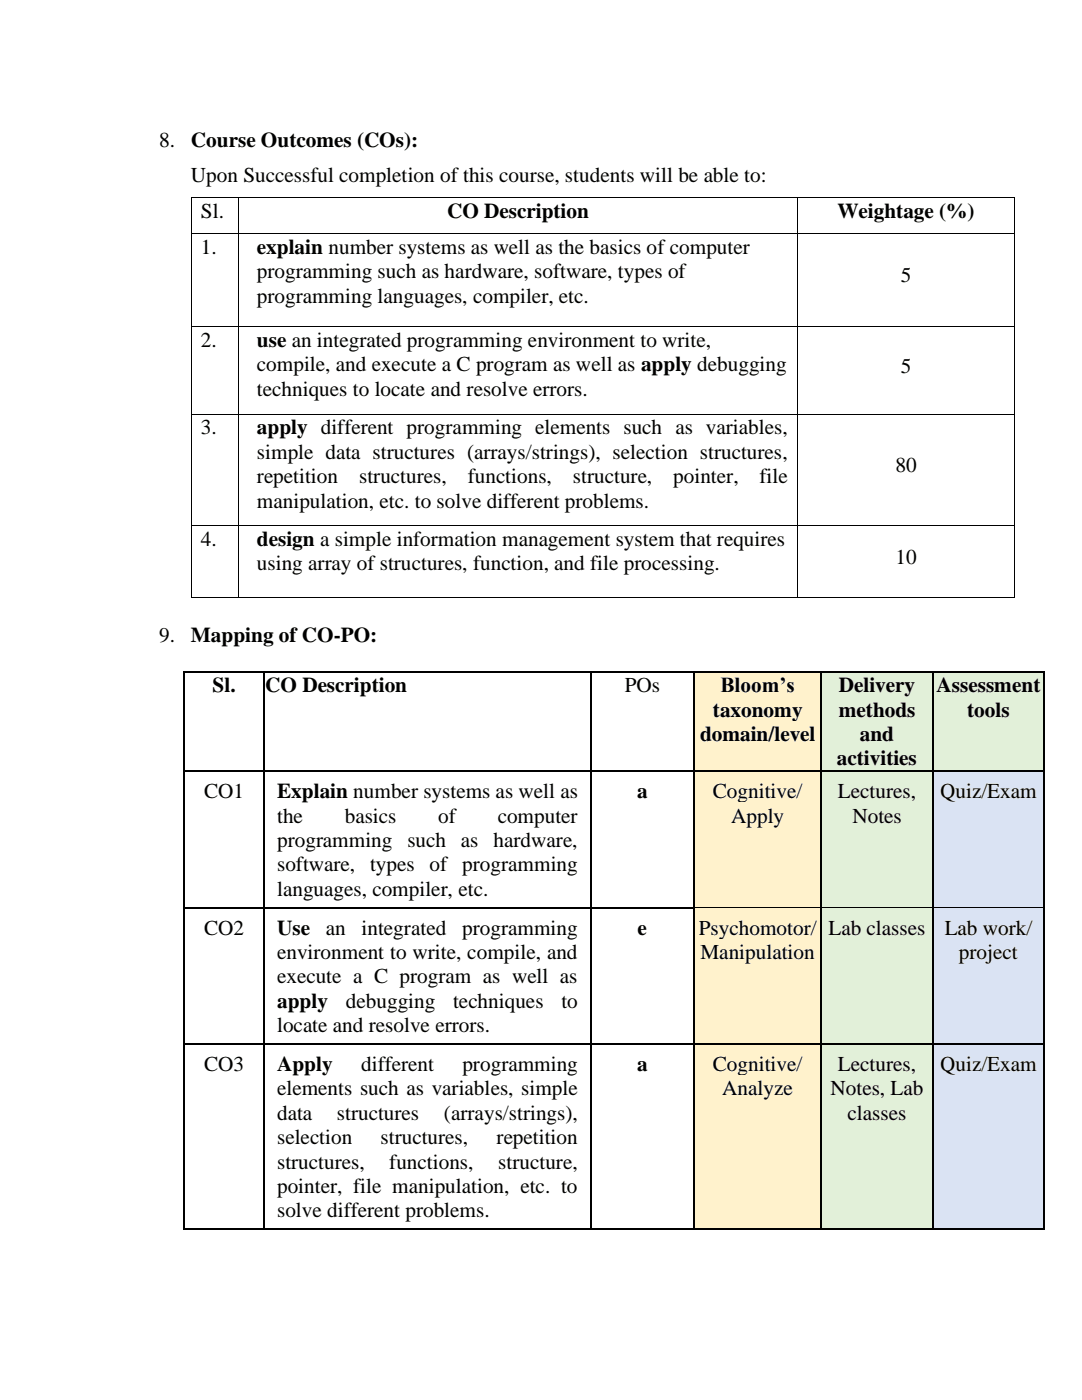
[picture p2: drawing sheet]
<svg xmlns="http://www.w3.org/2000/svg" width="216mm" height="279mm" viewBox="0 0 216 279" stroke-linecap="round" stroke-linejoin="round" font-family="sans-serif">
<defs><g id="words">
<g font-size="4.2">
<text x="31.8" y="29.3">8.</text>
<text x="38.1" y="29.3">Course Outcomes (COs):</text>
<text x="38.1" y="36.3">Upon Successful completion of this course, students will be able to:</text>
<text x="40.1" y="43.5">Sl.</text>
<text x="89.2" y="43.5">CO Description</text>
<text x="167.1" y="43.5">Weightage (%)</text>
<text x="40.1" y="50.6">1.</text>
<text x="51.3" y="50.6">explain number systems as well as the basics of computer</text>
<text x="51.3" y="55.5">programming such as hardware, software, types of</text>
<text x="179.7" y="56.4">5</text>
<text x="51.3" y="60.4">programming languages, compiler, etc.</text>
<text x="40.1" y="69.2">2.</text>
<text x="51.3" y="69.2">use an integrated programming environment to write,</text>
<text x="51.3" y="74.1">compile, and execute a C program as well as apply debugging</text>
<text x="179.7" y="74.4">5</text>
<text x="51.3" y="79">techniques to locate and resolve errors.</text>
<text x="40.1" y="86.7">3.</text>
<text x="51.3" y="86.7">apply different programming elements such as variables,</text>
<text x="51.3" y="91.6">simple data structures (arrays/strings), selection structures,</text>
<text x="178.7" y="94.2">80</text>
<text x="51.3" y="96.5">repetition</text>
<text x="51.3" y="101.3">manipulation, etc. to solve different problems.</text>
<text x="71.7" y="96.5">structures,</text>
<text x="93.3" y="96.5">functions,</text>
<text x="114.3" y="96.5">structure,</text>
<text x="134.3" y="96.5">pointer,</text>
<text x="151.6" y="96.5">file</text>
<text x="40.1" y="108.9">4.</text>
<text x="51.3" y="108.9">design a simple information management system that requires</text>
<text x="51.3" y="113.8">using array of structures, function, and file processing.</text>
<text x="178.7" y="112.5">10</text>
<text x="31.8" y="128.1">9.</text>
<text x="38.1" y="128.1">Mapping of CO-PO:</text>
<text x="42.4" y="138.2">Sl.</text>
<text x="52.9" y="138.2">CO Description</text>
<text x="124.7" y="138.2">POs</text>
<text x="142.3" y="143">taxonomy</text>
<text x="143.7" y="138.2">Bloom’s</text>
<text x="167.4" y="138.2">Delivery</text>
<text x="167.4" y="143">methods</text>
<text x="186.9" y="138.2">Assessment</text>
<text x="193" y="143">tools</text>
<text x="139.7" y="147.9">domain/level</text>
<text x="171.6" y="147.9">and</text>
<text x="167" y="152.8">activities</text>
<text x="40.7" y="159.3">CO1</text>
<text x="55.3" y="159.3">Explain number systems as well as</text>
<text x="127.1" y="159.3">a</text>
<text x="142.2" y="159.3">Cognitive/</text>
<text x="167.2" y="159.3">Lectures,</text>
<text x="187.6" y="159.3">Quiz/Exam</text>
<text x="55.3" y="164.2">the</text>
<text x="68.8" y="164.2">basics</text>
<text x="87.5" y="164.2">of</text>
<text x="99.3" y="164.2">computer</text>
<text x="145.9" y="164.2">Apply</text>
<text x="170.1" y="164.2">Notes</text>
<text x="55.3" y="169">programming</text>
<text x="55.3" y="173.9">software, types of programming</text>
<text x="81.3" y="169">such as</text>
<text x="98.5" y="169">hardware,</text>
<text x="55.3" y="178.8">languages, compiler, etc.</text>
<text x="40.7" y="186.5">CO2</text>
<text x="55.3" y="186.5">Use</text>
<text x="55.3" y="191.4">environment to write, compile, and</text>
<text x="65" y="186.5">an</text>
<text x="72.1" y="186.5">integrated</text>
<text x="92.2" y="186.5">programming</text>
<text x="127.2" y="186.5">e</text>
<text x="139.4" y="186.5">Psychomotor/</text>
<text x="139.8" y="191.4">Manipulation</text>
<text x="165.3" y="186.5">Lab classes</text>
<text x="188.5" y="186.5">Lab work/</text>
<text x="191.3" y="191.4">project</text>
<text x="55.3" y="196.2">execute a C program as well as</text>
<text x="55.3" y="201.1">apply</text>
<text x="69" y="201.1">debugging</text>
<text x="90.4" y="201.1">techniques</text>
<text x="112" y="201.1">to</text>
<text x="55.3" y="206">locate and resolve errors.</text>
<text x="40.7" y="213.7">CO3</text>
<text x="55.3" y="213.7">Apply</text>
<text x="72.1" y="213.7">different</text>
<text x="92.3" y="213.7">programming</text>
<text x="127.1" y="213.7">a</text>
<text x="142.2" y="213.7">Cognitive/</text>
<text x="167.2" y="213.7">Lectures,</text>
<text x="187.6" y="213.7">Quiz/Exam</text>
<text x="55.3" y="218.6">elements such as variables, simple</text>
<text x="144.1" y="218.6">Analyze</text>
<text x="165.7" y="218.6">Notes, Lab</text>
<text x="55.3" y="223.5">data</text>
<text x="67.2" y="223.5">structures</text>
<text x="88.6" y="223.5">(arrays/strings),</text>
<text x="169.1" y="223.5">classes</text>
<text x="55.3" y="228.3">selection</text>
<text x="55.3" y="233.2">structures,</text>
<text x="75.9" y="228.3">structures,</text>
<text x="77.7" y="233.2">functions,</text>
<text x="99.1" y="228.3">repetition</text>
<text x="99.4" y="233.2">structure,</text>
<text x="55.3" y="238.1">pointer, file manipulation, etc. to</text>
<text x="55.3" y="242.9">solve different problems.</text>
</g>
</g></defs>
<g fill="#000">
<path d="M38.1 39.4h.2v.1h-.2z" fill-rule="evenodd"/>
<path d="M38.1 39.4h.2v.1h-.2z" fill-rule="evenodd"/>
<path d="M47.5 39.4h.1v.1h-.1z" fill-rule="evenodd"/>
<path d="M159.1 39.4h.2v.1h-.2z" fill-rule="evenodd"/>
<path d="M202.3 39.4h.2v.1h-.2z" fill-rule="evenodd"/>
<path d="M202.3 39.4h.2v.1h-.2z" fill-rule="evenodd"/>
<path d="M38.1 46.5h.2v.2h-.2z" fill-rule="evenodd"/>
<path d="M47.5 46.5h.1v.2h-.1z" fill-rule="evenodd"/>
<path d="M159.1 46.5h.2v.2h-.2z" fill-rule="evenodd"/>
<path d="M202.3 46.5h.2v.2h-.2z" fill-rule="evenodd"/>
<path d="M38.1 65.1h.2v.2h-.2z" fill-rule="evenodd"/>
<path d="M47.5 65.1h.1v.2h-.1z" fill-rule="evenodd"/>
<path d="M159.1 65.1h.2v.2h-.2z" fill-rule="evenodd"/>
<path d="M202.3 65.1h.2v.2h-.2z" fill-rule="evenodd"/>
<path d="M38.1 82.6h.2v.1h-.2z" fill-rule="evenodd"/>
<path d="M47.5 82.6h.1v.1h-.1z" fill-rule="evenodd"/>
<path d="M159.1 82.6h.2v.1h-.2z" fill-rule="evenodd"/>
<path d="M202.3 82.6h.2v.1h-.2z" fill-rule="evenodd"/>
<path d="M38.1 104.8h.2v.2h-.2z" fill-rule="evenodd"/>
<path d="M38.1 119.1h.2v.2h-.2z" fill-rule="evenodd"/>
<path d="M38.1 119.1h.2v.2h-.2z" fill-rule="evenodd"/>
<path d="M47.5 104.8h.1v.2h-.1z" fill-rule="evenodd"/>
<path d="M47.5 119.1h.1v.2h-.1z" fill-rule="evenodd"/>
<path d="M159.1 104.8h.2v.2h-.2z" fill-rule="evenodd"/>
<path d="M159.1 119.1h.2v.2h-.2z" fill-rule="evenodd"/>
<path d="M202.3 104.8h.2v.2h-.2z" fill-rule="evenodd"/>
<path d="M202.3 119.1h.2v.2h-.2z" fill-rule="evenodd"/>
<path d="M202.3 119.1h.2v.2h-.2z" fill-rule="evenodd"/>
</g>
<g fill="none" stroke="#000" stroke-width=".2">
<path d="M38.2 39.5v7M38.3 39.5h9.2M47.5 39.5v7M47.6 39.5h111.5M159.2 39.5v7M159.3 39.5h43M202.4 39.5v7M38.2 46.7v18.4M38.3 46.6h9.2M47.5 46.7v18.4M47.6 46.6h111.5M159.2 46.7v18.4"/>
<path d="M159.3 46.6h43M202.4 46.7v18.4M38.2 65.3v17.3M38.3 65.2h9.2M47.5 65.3v17.3M47.6 65.2h111.5M159.2 65.3v17.3M159.3 65.2h43M202.4 65.3v17.3M38.2 82.7v22.1M38.3 82.6h9.2M47.5 82.7v22.1"/>
<path d="M47.6 82.6h111.5M159.2 82.7v22.1M159.3 82.6h43M202.4 82.7v22.1M38.2 105v14.1M38.3 104.9h9.2M38.3 119.2h9.2M47.5 105v14.1M47.6 104.9h111.5M47.6 119.2h111.5M159.2 105v14.1M159.3 104.9h43"/>
<path d="M159.3 119.2h43M202.4 105v14.1"/>
</g>
<g fill="#fff2cc">
<path d="M138.7 134.2h25v19.5h-25z" fill-rule="evenodd"/>
<path d="M138.7 134.2h25v4.9h-25z" fill-rule="evenodd"/>
<path d="M138.7 139.1h25v4.9h-25z" fill-rule="evenodd"/>
<path d="M138.7 143.9h25v4.9h-25z" fill-rule="evenodd"/>
</g>
<g fill="#e2f0d9">
<path d="M164.1 134.2h21.9v19.5h-21.9z" fill-rule="evenodd"/>
<path d="M164.1 134.2h21.9v4.9h-21.9z" fill-rule="evenodd"/>
<path d="M164.1 139.1h21.9v4.9h-21.9z" fill-rule="evenodd"/>
<path d="M164.1 143.9h21.9v4.9h-21.9z" fill-rule="evenodd"/>
<path d="M164.1 148.8h21.9v4.9h-21.9z" fill-rule="evenodd"/>
<path d="M186.3 134.2h21.9v19.5h-21.9z" fill-rule="evenodd"/>
<path d="M186.3 134.2h21.9v4.9h-21.9z" fill-rule="evenodd"/>
<path d="M186.3 139.1h21.9v4.9h-21.9z" fill-rule="evenodd"/>
<path d="M186.3 143.9h21.9v4.9h-21.9z" fill-rule="evenodd"/>
</g>
<g fill="#000">
<path d="M36.6 133.9h.3v.3h-.3z" fill-rule="evenodd"/>
<path d="M36.6 133.9h.3v.3h-.3z" fill-rule="evenodd"/>
<path d="M52.6 133.9h.3v.3h-.3z" fill-rule="evenodd"/>
<path d="M117.7 133.9h.3v.3h-.3z" fill-rule="evenodd"/>
<path d="M138.3 133.9h.4v.3h-.4z" fill-rule="evenodd"/>
<path d="M163.7 133.9h.4v.3h-.4z" fill-rule="evenodd"/>
<path d="M186 133.9h.3v.3h-.3z" fill-rule="evenodd"/>
<path d="M208.2 133.9h.3v.3h-.3z" fill-rule="evenodd"/>
<path d="M208.2 133.9h.3v.3h-.3z" fill-rule="evenodd"/>
</g>
<g fill="none" stroke="#000" stroke-width=".34">
<path d="M36.8 134.2v19.5M36.9 134h15.7M52.8 134.2v19.5M52.9 134h64.8M117.8 134.2v19.5M118 134h20.3M138.5 134.2v19.5M138.7 134h25M163.9 134.2v19.5M164.1 134h21.9M186.1 134.2v19.5M186.3 134h21.9"/>
<path d="M208.4 134.2v19.5"/>
</g>
<g fill="#fff2cc">
<path d="M138.7 155.3h25v24.4h-25z" fill-rule="evenodd"/>
<path d="M138.7 155.3h25v4.9h-25z" fill-rule="evenodd"/>
<path d="M138.7 160.2h25v4.9h-25z" fill-rule="evenodd"/>
</g>
<g fill="#e2f0d9">
<path d="M164.1 155.3h21.9v24.4h-21.9z" fill-rule="evenodd"/>
<path d="M164.1 155.3h21.9v4.9h-21.9z" fill-rule="evenodd"/>
<path d="M164.1 160.2h21.9v4.9h-21.9z" fill-rule="evenodd"/>
</g>
<g fill="#dae3f3">
<path d="M186.3 155.3h21.9v24.4h-21.9z" fill-rule="evenodd"/>
<path d="M186.3 155.3h21.9v4.9h-21.9z" fill-rule="evenodd"/>
</g>
<g fill="#000">
<path d="M36.6 153.7h.3v1.6h-.3z" fill-rule="evenodd"/>
<path d="M52.6 153.7h.3v1.6h-.3z" fill-rule="evenodd"/>
<path d="M117.7 153.7h.3v1.6h-.3z" fill-rule="evenodd"/>
<path d="M138.3 153.7h.4v1.6h-.4z" fill-rule="evenodd"/>
</g>
<path d="M36.9 153.9h15.7M52.9 153.9h64.8M118 153.9h20.3M138.7 153.9h25" fill="none" stroke="#000" stroke-width=".34"/>
<path d="M138.7 154h25v1.3h-25z" fill-rule="evenodd" fill="#fff2cc"/>
<path d="M163.7 153.7h.4v1.6h-.4z" fill-rule="evenodd" fill="#000"/>
<path d="M164.1 153.9h21.9" fill="none" stroke="#000" stroke-width=".34"/>
<path d="M164.1 154h21.9v1.3h-21.9z" fill-rule="evenodd" fill="#e2f0d9"/>
<path d="M186 153.7h.3v1.6h-.3z" fill-rule="evenodd" fill="#000"/>
<path d="M186.3 153.9h21.9" fill="none" stroke="#000" stroke-width=".34"/>
<path d="M186.3 154h21.9v1.3h-21.9z" fill-rule="evenodd" fill="#dae3f3"/>
<path d="M208.2 153.7h.3v1.6h-.3z" fill-rule="evenodd" fill="#000"/>
<path d="M36.8 155.3v25.7M52.8 155.3v25.7M117.8 155.3v25.7" fill="none" stroke="#000" stroke-width=".34"/>
<path d="M138.7 179.7h25v1.3h-25z" fill-rule="evenodd" fill="#fff2cc"/>
<path d="M138.5 155.3v25.7" fill="none" stroke="#000" stroke-width=".34"/>
<path d="M164.1 179.7h21.9v1.3h-21.9z" fill-rule="evenodd" fill="#e2f0d9"/>
<path d="M163.9 155.3v25.7" fill="none" stroke="#000" stroke-width=".34"/>
<path d="M186.3 179.7h21.9v1.3h-21.9z" fill-rule="evenodd" fill="#dae3f3"/>
<path d="M186.1 155.3v25.7M208.4 155.3v25.7" fill="none" stroke="#000" stroke-width=".34"/>
<g fill="#fff2cc">
<path d="M138.7 182.6h25v24.3h-25z" fill-rule="evenodd"/>
<path d="M138.7 182.6h25v4.8h-25z" fill-rule="evenodd"/>
<path d="M138.7 187.4h25v4.9h-25z" fill-rule="evenodd"/>
</g>
<g fill="#e2f0d9">
<path d="M164.1 182.6h21.9v24.3h-21.9z" fill-rule="evenodd"/>
<path d="M164.1 182.6h21.9v4.8h-21.9z" fill-rule="evenodd"/>
</g>
<g fill="#dae3f3">
<path d="M186.3 182.6h21.9v24.3h-21.9z" fill-rule="evenodd"/>
<path d="M186.3 182.6h21.9v4.8h-21.9z" fill-rule="evenodd"/>
<path d="M186.3 187.4h21.9v4.9h-21.9z" fill-rule="evenodd"/>
</g>
<g fill="#000">
<path d="M36.6 181h.3v1.6h-.3z" fill-rule="evenodd"/>
<path d="M52.6 181h.3v1.6h-.3z" fill-rule="evenodd"/>
<path d="M117.7 181h.3v1.6h-.3z" fill-rule="evenodd"/>
<path d="M138.3 181h.4v1.6h-.4z" fill-rule="evenodd"/>
</g>
<path d="M36.9 181.1h15.7M52.9 181.1h64.8M118 181.1h20.3M138.7 181.1h25" fill="none" stroke="#000" stroke-width=".34"/>
<path d="M138.7 181.3h25v1.3h-25z" fill-rule="evenodd" fill="#fff2cc"/>
<path d="M163.7 181h.4v1.6h-.4z" fill-rule="evenodd" fill="#000"/>
<path d="M164.1 181.1h21.9" fill="none" stroke="#000" stroke-width=".34"/>
<path d="M164.1 181.3h21.9v1.3h-21.9z" fill-rule="evenodd" fill="#e2f0d9"/>
<path d="M186 181h.3v1.6h-.3z" fill-rule="evenodd" fill="#000"/>
<path d="M186.3 181.1h21.9" fill="none" stroke="#000" stroke-width=".34"/>
<path d="M186.3 181.3h21.9v1.3h-21.9z" fill-rule="evenodd" fill="#dae3f3"/>
<path d="M208.2 181h.3v1.6h-.3z" fill-rule="evenodd" fill="#000"/>
<path d="M36.8 182.6v25.6M52.8 182.6v25.6M117.8 182.6v25.6" fill="none" stroke="#000" stroke-width=".34"/>
<path d="M138.7 206.9h25v1.3h-25z" fill-rule="evenodd" fill="#fff2cc"/>
<path d="M138.5 182.6v25.6" fill="none" stroke="#000" stroke-width=".34"/>
<path d="M164.1 206.9h21.9v1.3h-21.9z" fill-rule="evenodd" fill="#e2f0d9"/>
<path d="M163.9 182.6v25.6" fill="none" stroke="#000" stroke-width=".34"/>
<path d="M186.3 206.9h21.9v1.3h-21.9z" fill-rule="evenodd" fill="#dae3f3"/>
<path d="M186.1 182.6v25.6M208.4 182.6v25.6" fill="none" stroke="#000" stroke-width=".34"/>
<g fill="#fff2cc">
<path d="M138.7 209.8h25v34.1h-25z" fill-rule="evenodd"/>
<path d="M138.7 209.8h25v4.9h-25z" fill-rule="evenodd"/>
<path d="M138.7 214.7h25v4.8h-25z" fill-rule="evenodd"/>
</g>
<g fill="#e2f0d9">
<path d="M164.1 209.8h21.9v34.1h-21.9z" fill-rule="evenodd"/>
<path d="M164.1 209.8h21.9v4.9h-21.9z" fill-rule="evenodd"/>
<path d="M164.1 214.7h21.9v4.8h-21.9z" fill-rule="evenodd"/>
<path d="M164.1 219.5h21.9v4.9h-21.9z" fill-rule="evenodd"/>
</g>
<g fill="#dae3f3">
<path d="M186.3 209.8h21.9v34.1h-21.9z" fill-rule="evenodd"/>
<path d="M186.3 209.8h21.9v4.9h-21.9z" fill-rule="evenodd"/>
</g>
<g fill="#000">
<path d="M36.6 208.2h.3v1.6h-.3z" fill-rule="evenodd"/>
<path d="M52.6 208.2h.3v1.6h-.3z" fill-rule="evenodd"/>
<path d="M117.7 208.2h.3v1.6h-.3z" fill-rule="evenodd"/>
<path d="M138.3 208.2h.4v1.6h-.4z" fill-rule="evenodd"/>
</g>
<path d="M36.9 208.4h15.7M52.9 208.4h64.8M118 208.4h20.3M138.7 208.4h25" fill="none" stroke="#000" stroke-width=".34"/>
<path d="M138.7 208.5h25v1.3h-25z" fill-rule="evenodd" fill="#fff2cc"/>
<path d="M163.7 208.2h.4v1.6h-.4z" fill-rule="evenodd" fill="#000"/>
<path d="M164.1 208.4h21.9" fill="none" stroke="#000" stroke-width=".34"/>
<path d="M164.1 208.5h21.9v1.3h-21.9z" fill-rule="evenodd" fill="#e2f0d9"/>
<path d="M186 208.2h.3v1.6h-.3z" fill-rule="evenodd" fill="#000"/>
<path d="M186.3 208.4h21.9" fill="none" stroke="#000" stroke-width=".34"/>
<path d="M186.3 208.5h21.9v1.3h-21.9z" fill-rule="evenodd" fill="#dae3f3"/>
<g fill="#000">
<path d="M208.2 208.2h.3v1.6h-.3z" fill-rule="evenodd"/>
<path d="M36.6 245.1h.3v.4h-.3z" fill-rule="evenodd"/>
<path d="M36.6 245.1h.3v.4h-.3z" fill-rule="evenodd"/>
<path d="M52.6 245.1h.3v.4h-.3z" fill-rule="evenodd"/>
<path d="M117.7 245.1h.3v.4h-.3z" fill-rule="evenodd"/>
</g>
<path d="M36.8 209.8v35.3M52.8 209.8v35.3M117.8 209.8v35.3M36.9 245.3h15.7M52.9 245.3h64.8M118 245.3h20.3" fill="none" stroke="#000" stroke-width=".34"/>
<path d="M138.7 243.9h25v1.2h-25z" fill-rule="evenodd" fill="#fff2cc"/>
<path d="M138.5 209.8v35.3M138.7 245.3h25" fill="none" stroke="#000" stroke-width=".34"/>
<path d="M138.3 245.1h.4v.4h-.4z" fill-rule="evenodd" fill="#000"/>
<path d="M164.1 243.9h21.9v1.2h-21.9z" fill-rule="evenodd" fill="#e2f0d9"/>
<path d="M163.9 209.8v35.3M164.1 245.3h21.9" fill="none" stroke="#000" stroke-width=".34"/>
<path d="M163.7 245.1h.4v.4h-.4z" fill-rule="evenodd" fill="#000"/>
<path d="M186.3 243.9h21.9v1.2h-21.9z" fill-rule="evenodd" fill="#dae3f3"/>
<path d="M186.1 209.8v35.3M208.4 209.8v35.3M186.3 245.3h21.9" fill="none" stroke="#000" stroke-width=".34"/>
<g fill="#000">
<path d="M186 245.1h.3v.4h-.3z" fill-rule="evenodd"/>
<path d="M208.2 245.1h.3v.4h-.3z" fill-rule="evenodd"/>
<path d="M208.2 245.1h.3v.4h-.3z" fill-rule="evenodd"/>
</g>
<use href="#words"/>
</svg>
